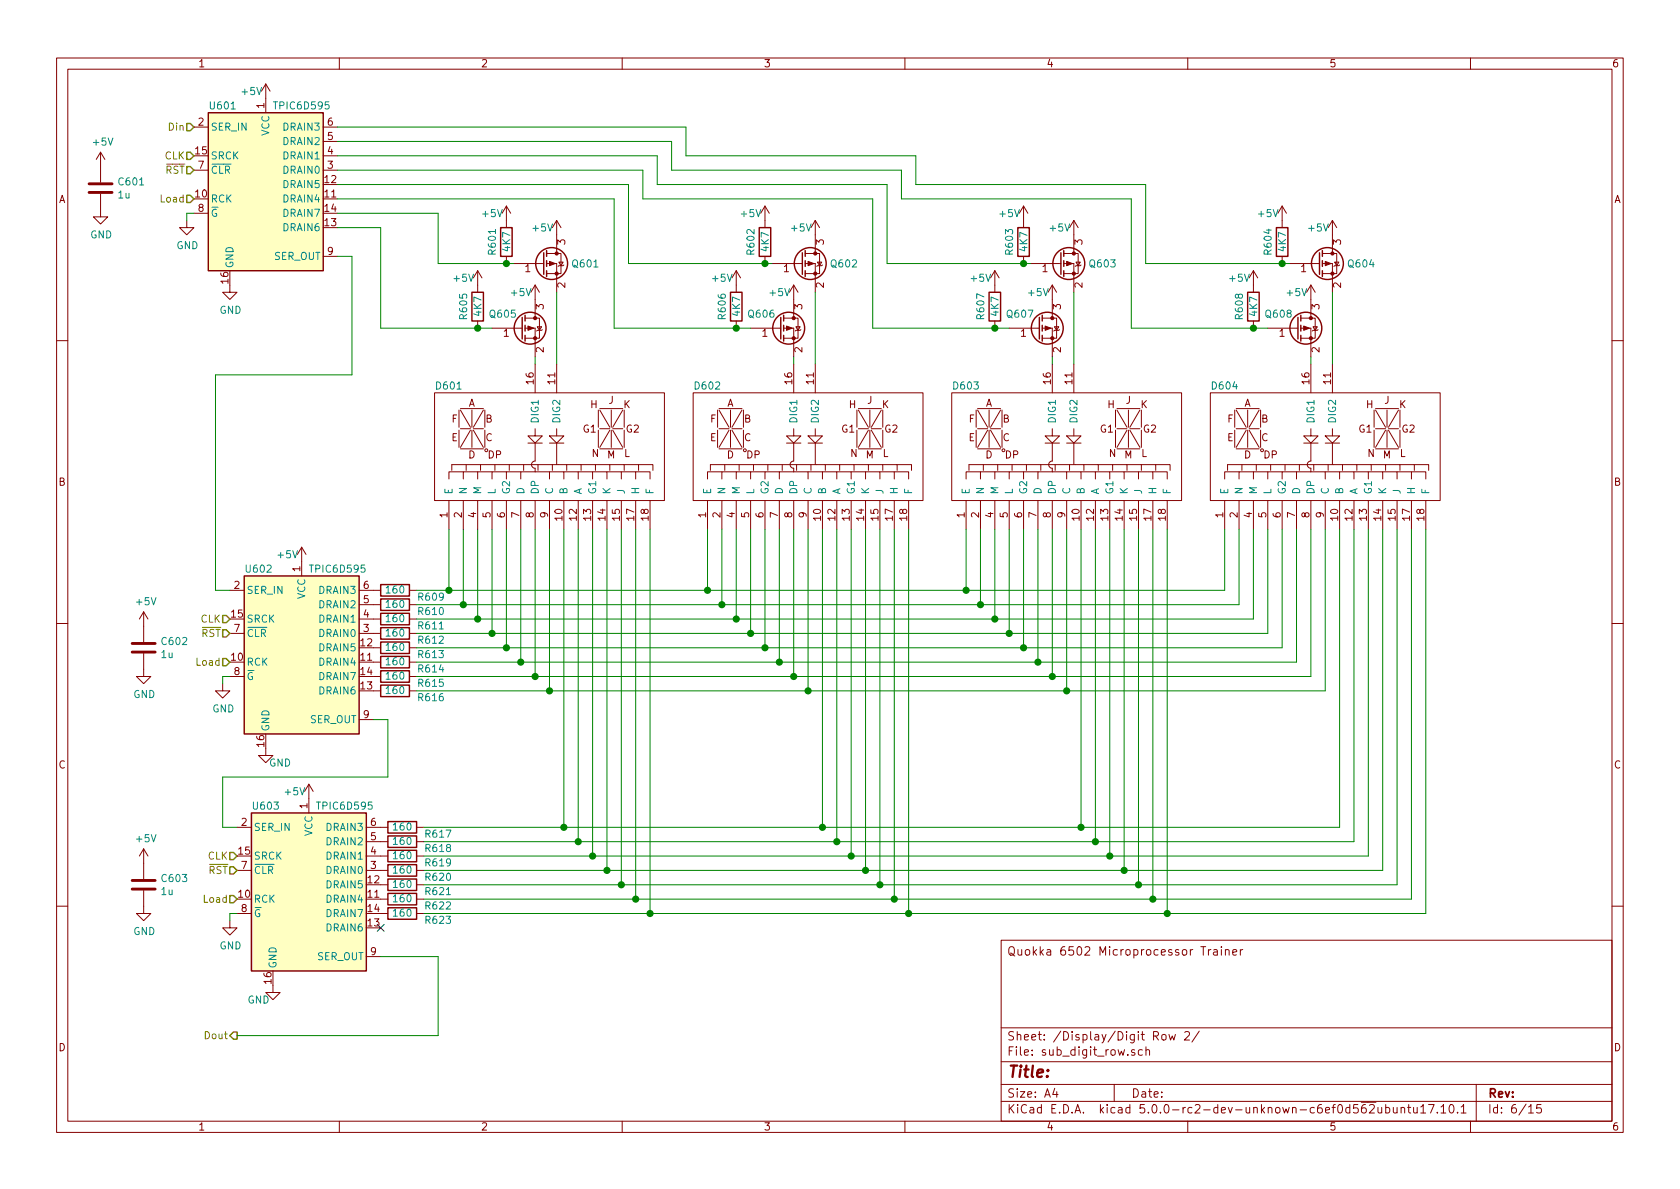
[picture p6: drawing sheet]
<svg xmlns="http://www.w3.org/2000/svg" width="297mm" height="210mm" viewBox="0 0 297 210" stroke-linecap="round" stroke-linejoin="round" font-family="sans-serif">
<defs><g id="words">
<text font-size="2.8" fill="#840000" x="178" y="190.5">Title:</text>
<g font-size="2.1" fill="#840000">
<text x="178" y="169">Quokka 6502 Microprocessor Trainer</text>
<text x="178" y="184">Sheet: /Display/Digit Row 2/</text>
<text x="178" y="186.7">File: sub_digit_row.sch</text>
<text x="178" y="196.9">KiCad E.D.A. kicad 5.0.0-rc2-dev-unknown-c6ef0d562ubuntu17.10.1</text>
<text x="178" y="194.1">Size: A4</text>
<text x="200" y="194.1">Date:</text>
<text x="263" y="194.1">Rev:</text>
<text x="263" y="196.9">Id: 6/15</text>
</g>
<g font-size="1.8" fill="#840000">
<text x="35" y="11.9">1</text>
<text x="85" y="11.9">2</text>
<text x="135" y="11.9">3</text>
<text x="185" y="11.9">4</text>
<text x="235" y="11.9">5</text>
<text x="285" y="11.9">6</text>
<text x="35.1" y="22.2">2</text>
<text x="46.7" y="19.1" transform="rotate(-90 46.7 19.1)">1</text>
<text x="57.9" y="22.2">6</text>
<text x="34.6" y="27.3">15</text>
<text x="35.1" y="29.8">7</text>
<text x="57.9" y="29.8">3</text>
<text x="57.9" y="27.3">4</text>
<text x="57.9" y="24.8">5</text>
<text x="10.4" y="35.9">A</text>
<text x="34.6" y="34.9">10</text>
<text x="57.5" y="34.9">11</text>
<text x="57.5" y="32.4">12</text>
<text x="285.4" y="35.9">A</text>
<text x="35.1" y="37.5">8</text>
<text x="57.5" y="40">13</text>
<text x="57.5" y="37.5">14</text>
<text x="57.9" y="45.1">9</text>
<text x="99.9" y="43.3" transform="rotate(-90 99.9 43.3)">3</text>
<text x="145.7" y="43.3" transform="rotate(-90 145.7 43.3)">3</text>
<text x="191.4" y="43.3" transform="rotate(-90 191.4 43.3)">3</text>
<text x="237.1" y="43.3" transform="rotate(-90 237.1 43.3)">3</text>
<text x="40.4" y="50.1" transform="rotate(-90 40.4 50.1)">16</text>
<text x="92.9" y="48.1">1</text>
<text x="99.9" y="50.9" transform="rotate(-90 99.9 50.9)">2</text>
<text x="138.6" y="48.1">1</text>
<text x="145.7" y="50.9" transform="rotate(-90 145.7 50.9)">2</text>
<text x="184.3" y="48.1">1</text>
<text x="191.4" y="50.9" transform="rotate(-90 191.4 50.9)">2</text>
<text x="230" y="48.1">1</text>
<text x="237.1" y="50.9" transform="rotate(-90 237.1 50.9)">2</text>
<text x="89.1" y="59.6">1</text>
<text x="96.1" y="54.7" transform="rotate(-90 96.1 54.7)">3</text>
<text x="134.8" y="59.6">1</text>
<text x="141.9" y="54.7" transform="rotate(-90 141.9 54.7)">3</text>
<text x="180.5" y="59.6">1</text>
<text x="187.6" y="54.7" transform="rotate(-90 187.6 54.7)">3</text>
<text x="226.2" y="59.6">1</text>
<text x="233.3" y="54.7" transform="rotate(-90 233.3 54.7)">3</text>
<text x="96.1" y="62.3" transform="rotate(-90 96.1 62.3)">2</text>
<text x="141.9" y="62.3" transform="rotate(-90 141.9 62.3)">2</text>
<text x="187.6" y="62.3" transform="rotate(-90 187.6 62.3)">2</text>
<text x="233.3" y="62.3" transform="rotate(-90 233.3 62.3)">2</text>
<text x="82.8" y="71.9">A</text>
<text x="94.4" y="67.9" transform="rotate(-90 94.4 67.9)">16</text>
<text x="98.2" y="67.9" transform="rotate(-90 98.2 67.9)">11</text>
<text x="107.6" y="71.4">J</text>
<text x="128.5" y="71.9">A</text>
<text x="140.1" y="67.9" transform="rotate(-90 140.1 67.9)">16</text>
<text x="143.9" y="67.9" transform="rotate(-90 143.9 67.9)">11</text>
<text x="153.3" y="71.4">J</text>
<text x="174.2" y="71.9">A</text>
<text x="185.8" y="67.9" transform="rotate(-90 185.8 67.9)">16</text>
<text x="189.6" y="67.9" transform="rotate(-90 189.6 67.9)">11</text>
<text x="199" y="71.4">J</text>
<text x="220" y="71.9">A</text>
<text x="231.5" y="67.9" transform="rotate(-90 231.5 67.9)">16</text>
<text x="235.3" y="67.9" transform="rotate(-90 235.3 67.9)">11</text>
<text x="244.8" y="71.4">J</text>
<text x="79.9" y="74.7">F</text>
<text x="85.9" y="74.7">B</text>
<text x="103.1" y="76.5">G1</text>
<text x="104.4" y="72.2">H</text>
<text x="110.2" y="72.2">K</text>
<text x="110.7" y="76.5">G2</text>
<text x="125.6" y="74.7">F</text>
<text x="131.6" y="74.7">B</text>
<text x="148.8" y="76.5">G1</text>
<text x="150.1" y="72.2">H</text>
<text x="156" y="72.2">K</text>
<text x="156.4" y="76.5">G2</text>
<text x="171.3" y="74.7">F</text>
<text x="177.3" y="74.7">B</text>
<text x="194.5" y="76.5">G1</text>
<text x="195.8" y="72.2">H</text>
<text x="201.7" y="72.2">K</text>
<text x="202.2" y="76.5">G2</text>
<text x="217" y="74.7">F</text>
<text x="223" y="74.7">B</text>
<text x="240.3" y="76.5">G1</text>
<text x="241.6" y="72.2">H</text>
<text x="247.4" y="72.2">K</text>
<text x="247.9" y="76.5">G2</text>
<text x="79.8" y="78">E</text>
<text x="82.8" y="81.1">D</text>
<text x="85.9" y="78">C</text>
<text x="86.3" y="81.1">DP</text>
<text x="104.6" y="80.8">N</text>
<text x="107.3" y="81.1">M</text>
<text x="110.3" y="80.8">L</text>
<text x="125.5" y="78">E</text>
<text x="128.5" y="81.1">D</text>
<text x="131.6" y="78">C</text>
<text x="132" y="81.1">DP</text>
<text x="150.4" y="80.8">N</text>
<text x="153.1" y="81.1">M</text>
<text x="156.1" y="80.8">L</text>
<text x="171.2" y="78">E</text>
<text x="174.2" y="81.1">D</text>
<text x="177.3" y="78">C</text>
<text x="177.7" y="81.1">DP</text>
<text x="196.1" y="80.8">N</text>
<text x="198.8" y="81.1">M</text>
<text x="201.8" y="80.8">L</text>
<text x="217" y="78">E</text>
<text x="220" y="81.1">D</text>
<text x="223" y="78">C</text>
<text x="223.4" y="81.1">DP</text>
<text x="241.8" y="80.8">N</text>
<text x="244.5" y="81.1">M</text>
<text x="247.5" y="80.8">L</text>
<text x="10.4" y="85.9">B</text>
<text x="285.4" y="85.9">B</text>
<text x="79.1" y="91.5" transform="rotate(-90 79.1 91.5)">1</text>
<text x="81.7" y="91.5" transform="rotate(-90 81.7 91.5)">2</text>
<text x="84.2" y="91.5" transform="rotate(-90 84.2 91.5)">4</text>
<text x="86.7" y="91.5" transform="rotate(-90 86.7 91.5)">5</text>
<text x="89.3" y="91.5" transform="rotate(-90 89.3 91.5)">6</text>
<text x="91.8" y="91.5" transform="rotate(-90 91.8 91.5)">7</text>
<text x="94.4" y="91.5" transform="rotate(-90 94.4 91.5)">8</text>
<text x="96.9" y="91.5" transform="rotate(-90 96.9 91.5)">9</text>
<text x="99.4" y="92" transform="rotate(-90 99.4 92)">10</text>
<text x="102" y="92" transform="rotate(-90 102 92)">12</text>
<text x="104.5" y="92" transform="rotate(-90 104.5 92)">13</text>
<text x="107.1" y="92" transform="rotate(-90 107.1 92)">14</text>
<text x="109.6" y="92" transform="rotate(-90 109.6 92)">15</text>
<text x="112.1" y="92" transform="rotate(-90 112.1 92)">17</text>
<text x="114.7" y="92" transform="rotate(-90 114.7 92)">18</text>
<text x="124.8" y="91.5" transform="rotate(-90 124.8 91.5)">1</text>
<text x="127.4" y="91.5" transform="rotate(-90 127.4 91.5)">2</text>
<text x="129.9" y="91.5" transform="rotate(-90 129.9 91.5)">4</text>
<text x="132.5" y="91.5" transform="rotate(-90 132.5 91.5)">5</text>
<text x="135" y="91.5" transform="rotate(-90 135 91.5)">6</text>
<text x="137.5" y="91.5" transform="rotate(-90 137.5 91.5)">7</text>
<text x="140.1" y="91.5" transform="rotate(-90 140.1 91.5)">8</text>
<text x="142.6" y="91.5" transform="rotate(-90 142.6 91.5)">9</text>
<text x="145.2" y="92" transform="rotate(-90 145.2 92)">10</text>
<text x="147.7" y="92" transform="rotate(-90 147.7 92)">12</text>
<text x="150.2" y="92" transform="rotate(-90 150.2 92)">13</text>
<text x="152.8" y="92" transform="rotate(-90 152.8 92)">14</text>
<text x="155.3" y="92" transform="rotate(-90 155.3 92)">15</text>
<text x="157.9" y="92" transform="rotate(-90 157.9 92)">17</text>
<text x="160.4" y="92" transform="rotate(-90 160.4 92)">18</text>
<text x="170.6" y="91.5" transform="rotate(-90 170.6 91.5)">1</text>
<text x="173.1" y="91.5" transform="rotate(-90 173.1 91.5)">2</text>
<text x="175.6" y="91.5" transform="rotate(-90 175.6 91.5)">4</text>
<text x="178.2" y="91.5" transform="rotate(-90 178.2 91.5)">5</text>
<text x="180.7" y="91.5" transform="rotate(-90 180.7 91.5)">6</text>
<text x="183.3" y="91.5" transform="rotate(-90 183.3 91.5)">7</text>
<text x="185.8" y="91.5" transform="rotate(-90 185.8 91.5)">8</text>
<text x="188.3" y="91.5" transform="rotate(-90 188.3 91.5)">9</text>
<text x="190.9" y="92" transform="rotate(-90 190.9 92)">10</text>
<text x="193.4" y="92" transform="rotate(-90 193.4 92)">12</text>
<text x="196" y="92" transform="rotate(-90 196 92)">13</text>
<text x="198.5" y="92" transform="rotate(-90 198.5 92)">14</text>
<text x="201" y="92" transform="rotate(-90 201 92)">15</text>
<text x="203.6" y="92" transform="rotate(-90 203.6 92)">17</text>
<text x="206.1" y="92" transform="rotate(-90 206.1 92)">18</text>
<text x="216.3" y="91.5" transform="rotate(-90 216.3 91.5)">1</text>
<text x="218.8" y="91.5" transform="rotate(-90 218.8 91.5)">2</text>
<text x="221.4" y="91.5" transform="rotate(-90 221.4 91.5)">4</text>
<text x="223.9" y="91.5" transform="rotate(-90 223.9 91.5)">5</text>
<text x="226.4" y="91.5" transform="rotate(-90 226.4 91.5)">6</text>
<text x="229" y="91.5" transform="rotate(-90 229 91.5)">7</text>
<text x="231.5" y="91.5" transform="rotate(-90 231.5 91.5)">8</text>
<text x="234.1" y="91.5" transform="rotate(-90 234.1 91.5)">9</text>
<text x="236.6" y="92" transform="rotate(-90 236.6 92)">10</text>
<text x="239.1" y="92" transform="rotate(-90 239.1 92)">12</text>
<text x="241.7" y="92" transform="rotate(-90 241.7 92)">13</text>
<text x="244.2" y="92" transform="rotate(-90 244.2 92)">14</text>
<text x="246.8" y="92" transform="rotate(-90 246.8 92)">15</text>
<text x="249.3" y="92" transform="rotate(-90 249.3 92)">17</text>
<text x="251.8" y="92" transform="rotate(-90 251.8 92)">18</text>
<text x="53.1" y="101.1" transform="rotate(-90 53.1 101.1)">1</text>
<text x="41.4" y="104.1">2</text>
<text x="64.3" y="106.7">5</text>
<text x="64.3" y="104.1">6</text>
<text x="40.9" y="109.2">15</text>
<text x="41.4" y="111.8">7</text>
<text x="64.3" y="111.8">3</text>
<text x="64.3" y="109.2">4</text>
<text x="40.9" y="116.8">10</text>
<text x="41.4" y="119.4">8</text>
<text x="63.8" y="116.8">11</text>
<text x="63.8" y="114.3">12</text>
<text x="63.8" y="119.4">14</text>
<text x="63.8" y="121.9">13</text>
<text x="64.3" y="127">9</text>
<text x="10.4" y="135.9">C</text>
<text x="46.7" y="132" transform="rotate(-90 46.7 132)">16</text>
<text x="285.4" y="135.9">C</text>
<text x="54.4" y="143" transform="rotate(-90 54.4 143)">1</text>
<text x="42.7" y="146">2</text>
<text x="65.6" y="148.6">5</text>
<text x="65.6" y="146">6</text>
<text x="42.2" y="151.1">15</text>
<text x="42.7" y="153.7">7</text>
<text x="65.6" y="153.7">3</text>
<text x="65.6" y="151.1">4</text>
<text x="42.2" y="158.7">10</text>
<text x="42.7" y="161.3">8</text>
<text x="65.1" y="158.7">11</text>
<text x="65.1" y="156.2">12</text>
<text x="65.1" y="161.3">14</text>
<text x="65.1" y="163.8">13</text>
<text x="48" y="173.9" transform="rotate(-90 48 173.9)">16</text>
<text x="65.6" y="168.9">9</text>
<text x="10.4" y="185.9">D</text>
<text x="285.4" y="185.9">D</text>
<text x="35" y="199.9">1</text>
<text x="85" y="199.9">2</text>
<text x="135" y="199.9">3</text>
<text x="185" y="199.9">4</text>
<text x="235" y="199.9">5</text>
<text x="285" y="199.9">6</text>
</g>
<g font-size="1.8" fill="#008484">
<text x="42.8" y="16.8">+5V</text>
<text x="37.2" y="23.1">SER_IN</text>
<text x="37.3" y="19.3">U601</text>
<text x="48.7" y="19.3">TPIC6D595</text>
<text x="50.2" y="23.1">DRAIN3</text>
<text x="16.6" y="25.7">+5V</text>
<text x="37.2" y="28.2">SRCK</text>
<text x="47.6" y="24" transform="rotate(-90 47.6 24)">VCC</text>
<text x="50.2" y="28.2">DRAIN1</text>
<text x="50.2" y="25.6">DRAIN2</text>
<text x="20.9" y="35.1">1u</text>
<text x="21.1" y="32.8">C601</text>
<text x="37.2" y="35.8">RCK</text>
<text x="37.2" y="30.7">CLR</text>
<text x="50.2" y="35.8">DRAIN4</text>
<text x="50.2" y="33.3">DRAIN5</text>
<text x="50.2" y="30.7">DRAIN0</text>
<text x="37.2" y="38.3">G</text>
<text x="50.2" y="40.9">DRAIN6</text>
<text x="50.2" y="38.3">DRAIN7</text>
<text x="85.4" y="38.4">+5V</text>
<text x="94.3" y="40.9">+5V</text>
<text x="131.1" y="38.4">+5V</text>
<text x="140" y="40.9">+5V</text>
<text x="176.8" y="38.4">+5V</text>
<text x="185.7" y="40.9">+5V</text>
<text x="222.6" y="38.4">+5V</text>
<text x="231.4" y="40.9">+5V</text>
<text x="16" y="42.2">GND</text>
<text x="31.2" y="44.1">GND</text>
<text x="41.3" y="47.5" transform="rotate(-90 41.3 47.5)">GND</text>
<text x="48.4" y="46">SER_OUT</text>
<text x="87.7" y="44.9" transform="rotate(-90 87.7 44.9)">R601</text>
<text x="90.2" y="44.4" transform="rotate(-90 90.2 44.4)">4K7</text>
<text x="101.3" y="47.3">Q601</text>
<text x="133.4" y="44.9" transform="rotate(-90 133.4 44.9)">R602</text>
<text x="135.9" y="44.4" transform="rotate(-90 135.9 44.4)">4K7</text>
<text x="147.1" y="47.3">Q602</text>
<text x="179.1" y="44.9" transform="rotate(-90 179.1 44.9)">R603</text>
<text x="181.7" y="44.4" transform="rotate(-90 181.7 44.4)">4K7</text>
<text x="192.8" y="47.3">Q603</text>
<text x="224.8" y="44.9" transform="rotate(-90 224.8 44.9)">R604</text>
<text x="227.4" y="44.4" transform="rotate(-90 227.4 44.4)">4K7</text>
<text x="238.5" y="47.3">Q604</text>
<text x="80.3" y="49.8">+5V</text>
<text x="90.5" y="52.4">+5V</text>
<text x="126" y="49.8">+5V</text>
<text x="136.2" y="52.4">+5V</text>
<text x="171.8" y="49.8">+5V</text>
<text x="181.9" y="52.4">+5V</text>
<text x="217.5" y="49.8">+5V</text>
<text x="227.6" y="52.4">+5V</text>
<text x="38.8" y="55.5">GND</text>
<text x="82.6" y="56.3" transform="rotate(-90 82.6 56.3)">R605</text>
<text x="85.1" y="55.8" transform="rotate(-90 85.1 55.8)">4K7</text>
<text x="86.7" y="56.2">Q605</text>
<text x="128.3" y="56.3" transform="rotate(-90 128.3 56.3)">R606</text>
<text x="130.9" y="55.8" transform="rotate(-90 130.9 55.8)">4K7</text>
<text x="132.5" y="56.2">Q606</text>
<text x="174" y="56.3" transform="rotate(-90 174 56.3)">R607</text>
<text x="176.6" y="55.8" transform="rotate(-90 176.6 55.8)">4K7</text>
<text x="178.2" y="56.2">Q607</text>
<text x="219.8" y="56.3" transform="rotate(-90 219.8 56.3)">R608</text>
<text x="222.3" y="55.8" transform="rotate(-90 222.3 55.8)">4K7</text>
<text x="223.9" y="56.2">Q608</text>
<text x="77.2" y="68.9">D601</text>
<text x="123" y="68.9">D602</text>
<text x="168.7" y="68.9">D603</text>
<text x="214.4" y="68.9">D604</text>
<text x="95.2" y="74.6" transform="rotate(-90 95.2 74.6)">DIG1</text>
<text x="99.1" y="74.6" transform="rotate(-90 99.1 74.6)">DIG2</text>
<text x="141" y="74.6" transform="rotate(-90 141 74.6)">DIG1</text>
<text x="144.8" y="74.6" transform="rotate(-90 144.8 74.6)">DIG2</text>
<text x="186.7" y="74.6" transform="rotate(-90 186.7 74.6)">DIG1</text>
<text x="190.5" y="74.6" transform="rotate(-90 190.5 74.6)">DIG2</text>
<text x="232.4" y="74.6" transform="rotate(-90 232.4 74.6)">DIG1</text>
<text x="236.2" y="74.6" transform="rotate(-90 236.2 74.6)">DIG2</text>
<text x="80" y="87.5" transform="rotate(-90 80 87.5)">E</text>
<text x="82.5" y="87.5" transform="rotate(-90 82.5 87.5)">N</text>
<text x="85.1" y="87.5" transform="rotate(-90 85.1 87.5)">M</text>
<text x="87.6" y="87.5" transform="rotate(-90 87.6 87.5)">L</text>
<text x="90.2" y="87.5" transform="rotate(-90 90.2 87.5)">G2</text>
<text x="92.7" y="87.5" transform="rotate(-90 92.7 87.5)">D</text>
<text x="95.2" y="87.5" transform="rotate(-90 95.2 87.5)">DP</text>
<text x="97.8" y="87.5" transform="rotate(-90 97.8 87.5)">C</text>
<text x="100.3" y="87.5" transform="rotate(-90 100.3 87.5)">B</text>
<text x="102.9" y="87.5" transform="rotate(-90 102.9 87.5)">A</text>
<text x="105.4" y="87.5" transform="rotate(-90 105.4 87.5)">G1</text>
<text x="107.9" y="87.5" transform="rotate(-90 107.9 87.5)">K</text>
<text x="110.5" y="87.5" transform="rotate(-90 110.5 87.5)">J</text>
<text x="113" y="87.5" transform="rotate(-90 113 87.5)">H</text>
<text x="115.6" y="87.5" transform="rotate(-90 115.6 87.5)">F</text>
<text x="125.7" y="87.5" transform="rotate(-90 125.7 87.5)">E</text>
<text x="128.3" y="87.5" transform="rotate(-90 128.3 87.5)">N</text>
<text x="130.8" y="87.5" transform="rotate(-90 130.8 87.5)">M</text>
<text x="133.3" y="87.5" transform="rotate(-90 133.3 87.5)">L</text>
<text x="135.9" y="87.5" transform="rotate(-90 135.9 87.5)">G2</text>
<text x="138.4" y="87.5" transform="rotate(-90 138.4 87.5)">D</text>
<text x="141" y="87.5" transform="rotate(-90 141 87.5)">DP</text>
<text x="143.5" y="87.5" transform="rotate(-90 143.5 87.5)">C</text>
<text x="146" y="87.5" transform="rotate(-90 146 87.5)">B</text>
<text x="148.6" y="87.5" transform="rotate(-90 148.6 87.5)">A</text>
<text x="151.1" y="87.5" transform="rotate(-90 151.1 87.5)">G1</text>
<text x="153.7" y="87.5" transform="rotate(-90 153.7 87.5)">K</text>
<text x="156.2" y="87.5" transform="rotate(-90 156.2 87.5)">J</text>
<text x="158.7" y="87.5" transform="rotate(-90 158.7 87.5)">H</text>
<text x="161.3" y="87.5" transform="rotate(-90 161.3 87.5)">F</text>
<text x="171.4" y="87.5" transform="rotate(-90 171.4 87.5)">E</text>
<text x="174" y="87.5" transform="rotate(-90 174 87.5)">N</text>
<text x="176.5" y="87.5" transform="rotate(-90 176.5 87.5)">M</text>
<text x="179.1" y="87.5" transform="rotate(-90 179.1 87.5)">L</text>
<text x="181.6" y="87.5" transform="rotate(-90 181.6 87.5)">G2</text>
<text x="184.1" y="87.5" transform="rotate(-90 184.1 87.5)">D</text>
<text x="186.7" y="87.5" transform="rotate(-90 186.7 87.5)">DP</text>
<text x="189.2" y="87.5" transform="rotate(-90 189.2 87.5)">C</text>
<text x="191.8" y="87.5" transform="rotate(-90 191.8 87.5)">B</text>
<text x="194.3" y="87.5" transform="rotate(-90 194.3 87.5)">A</text>
<text x="196.8" y="87.5" transform="rotate(-90 196.8 87.5)">G1</text>
<text x="199.4" y="87.5" transform="rotate(-90 199.4 87.5)">K</text>
<text x="201.9" y="87.5" transform="rotate(-90 201.9 87.5)">J</text>
<text x="204.5" y="87.5" transform="rotate(-90 204.5 87.5)">H</text>
<text x="207" y="87.5" transform="rotate(-90 207 87.5)">F</text>
<text x="217.2" y="87.5" transform="rotate(-90 217.2 87.5)">E</text>
<text x="219.7" y="87.5" transform="rotate(-90 219.7 87.5)">N</text>
<text x="222.2" y="87.5" transform="rotate(-90 222.2 87.5)">M</text>
<text x="224.8" y="87.5" transform="rotate(-90 224.8 87.5)">L</text>
<text x="227.3" y="87.5" transform="rotate(-90 227.3 87.5)">G2</text>
<text x="229.9" y="87.5" transform="rotate(-90 229.9 87.5)">D</text>
<text x="232.4" y="87.5" transform="rotate(-90 232.4 87.5)">DP</text>
<text x="234.9" y="87.5" transform="rotate(-90 234.9 87.5)">C</text>
<text x="237.5" y="87.5" transform="rotate(-90 237.5 87.5)">B</text>
<text x="240" y="87.5" transform="rotate(-90 240 87.5)">A</text>
<text x="242.6" y="87.5" transform="rotate(-90 242.6 87.5)">G1</text>
<text x="245.1" y="87.5" transform="rotate(-90 245.1 87.5)">K</text>
<text x="247.6" y="87.5" transform="rotate(-90 247.6 87.5)">J</text>
<text x="250.2" y="87.5" transform="rotate(-90 250.2 87.5)">H</text>
<text x="252.7" y="87.5" transform="rotate(-90 252.7 87.5)">F</text>
<text x="43.6" y="101.3">U602</text>
<text x="49.2" y="98.7">+5V</text>
<text x="55.1" y="101.3">TPIC6D595</text>
<text x="24.2" y="107">+5V</text>
<text x="43.6" y="105">SER_IN</text>
<text x="54" y="106" transform="rotate(-90 54 106)">VCC</text>
<text x="56.5" y="107.6">DRAIN2</text>
<text x="56.5" y="105">DRAIN3</text>
<text x="68.4" y="107.5">160</text>
<text x="68.4" y="104.9">160</text>
<text x="74.1" y="106.2">R609</text>
<text x="43.6" y="110.1">SRCK</text>
<text x="43.6" y="112.6">CLR</text>
<text x="56.5" y="112.6">DRAIN0</text>
<text x="56.5" y="110.1">DRAIN1</text>
<text x="68.4" y="112.6">160</text>
<text x="68.4" y="110">160</text>
<text x="74.1" y="113.8">R612</text>
<text x="74.1" y="111.3">R611</text>
<text x="74.1" y="108.8">R610</text>
<text x="28.5" y="116.4">1u</text>
<text x="28.7" y="114.1">C602</text>
<text x="43.6" y="117.7">RCK</text>
<text x="56.5" y="117.7">DRAIN4</text>
<text x="56.5" y="115.2">DRAIN5</text>
<text x="68.4" y="117.6">160</text>
<text x="68.4" y="115.1">160</text>
<text x="74.1" y="118.9">R614</text>
<text x="74.1" y="116.4">R613</text>
<text x="23.6" y="123.4">GND</text>
<text x="37.5" y="126">GND</text>
<text x="43.6" y="120.3">G</text>
<text x="56.5" y="122.8">DRAIN6</text>
<text x="56.5" y="120.3">DRAIN7</text>
<text x="68.4" y="122.7">160</text>
<text x="68.4" y="120.2">160</text>
<text x="74.1" y="124">R616</text>
<text x="74.1" y="121.5">R615</text>
<text x="47.6" y="129.4" transform="rotate(-90 47.6 129.4)">GND</text>
<text x="54.8" y="127.9">SER_OUT</text>
<text x="47.6" y="135.6">GND</text>
<text x="44.9" y="143.2">U603</text>
<text x="50.5" y="140.6">+5V</text>
<text x="56.3" y="143.2">TPIC6D595</text>
<text x="24.2" y="148.9">+5V</text>
<text x="44.8" y="146.9">SER_IN</text>
<text x="55.2" y="147.9" transform="rotate(-90 55.2 147.9)">VCC</text>
<text x="57.8" y="149.5">DRAIN2</text>
<text x="57.8" y="146.9">DRAIN3</text>
<text x="69.6" y="149.4">160</text>
<text x="69.6" y="146.9">160</text>
<text x="75.4" y="148.1">R617</text>
<text x="28.7" y="156">C603</text>
<text x="44.8" y="152">SRCK</text>
<text x="44.8" y="154.6">CLR</text>
<text x="57.8" y="154.6">DRAIN0</text>
<text x="57.8" y="152">DRAIN1</text>
<text x="69.6" y="154.5">160</text>
<text x="69.6" y="151.9">160</text>
<text x="75.4" y="155.7">R620</text>
<text x="75.4" y="153.2">R619</text>
<text x="75.4" y="150.7">R618</text>
<text x="28.5" y="158.3">1u</text>
<text x="44.8" y="159.6">RCK</text>
<text x="57.8" y="159.6">DRAIN4</text>
<text x="57.8" y="157.1">DRAIN5</text>
<text x="69.6" y="159.6">160</text>
<text x="69.6" y="157">160</text>
<text x="75.4" y="160.8">R622</text>
<text x="75.4" y="158.3">R621</text>
<text x="23.6" y="165.3">GND</text>
<text x="38.8" y="167.9">GND</text>
<text x="44.8" y="162.2">G</text>
<text x="57.8" y="164.7">DRAIN6</text>
<text x="57.8" y="162.2">DRAIN7</text>
<text x="69.6" y="162.1">160</text>
<text x="75.4" y="163.4">R623</text>
<text x="48.9" y="171.3" transform="rotate(-90 48.9 171.3)">GND</text>
<text x="56" y="169.8">SER_OUT</text>
<text x="43.8" y="177.5">GND</text>
</g>
<g font-size="1.8" fill="#848400">
<text x="29.9" y="23.1">Din</text>
<text x="29.1" y="28.2">CLK</text>
<text x="28.5" y="35.8">Load</text>
<text x="29.2" y="30.7">RST</text>
<text x="35.5" y="110.1">CLK</text>
<text x="35.6" y="112.6">RST</text>
<text x="34.9" y="117.7">Load</text>
<text x="36.8" y="152">CLK</text>
<text x="36.9" y="154.6">RST</text>
<text x="36.2" y="159.6">Load</text>
<text x="36.3" y="183.8">Dout</text>
</g>
</g></defs>
<g fill="none" stroke="#840000" stroke-width=".18">
<path d="M10 10.3h277v189.9h-277zM12 12.2h273v186.1h-273zM47 14.9v5M47 14.9l-.8 1.2M47 14.9l.8 1.2M60 10.3v1.9M110 10.3v1.9M160 10.3v1.9M210 10.3v1.9M260 10.3v1.9M17.8 34.3v4h1.2l-1.2 1.3-1.3-1.3h1.3M17.8 26.9v5.4"/>
<path d="M17.8 26.9l-.8 1.3M17.8 26.9l.7 1.3M33 39v1.3h1.3l-1.3 1.2-1.3-1.2h1.3M34.3 22.5h2.5M34.3 30.1h2.5M34.3 37.7h2.5M57.1 22.5h2.6M57.1 30.1h2.6M57.1 27.6h2.6M57.1 25h2.6M89.5 36.4l-.7 1.3M89.5 36.4v3.9"/>
<path d="M89.5 36.4l.8 1.3M98.4 39v5.8M98.4 39l-.7 1.3M98.4 39l.8 1.3M135.3 36.4v3.9M135.3 36.4l-.8 1.3M135.3 36.4l.7 1.3M144.1 39v5.8M144.1 39l-.7 1.3M144.1 39l.8 1.3M181 36.4v3.9M181 36.4l-.8 1.3"/>
<path d="M181 36.4l.7 1.3M189.9 39v5.8M189.9 39l-.8 1.3M189.9 39l.7 1.3M226.7 36.4v3.9M226.7 36.4l-.8 1.3M226.7 36.4l.8 1.3M235.6 39v5.8M235.6 39l-.8 1.3M235.6 39l.7 1.3M40.6 50.4v1.3h1.3l-1.3 1.3-1.2-1.3h1.2M57.1 45.3h2.6"/>
<path d="M84.5 47.9v3.8M84.5 56.8v1.2M84.5 47.9l-.8 1.2M84.5 47.9l.7 1.2M87 58h5.1M89.5 45.3v1.3M90.8 46.6h5.1M92.1 58h.2M92.8 58h1.8v5.1M92.8 56.3h1.8M94.6 56.3h.8v3.5h-2.6M94.6 50.4v5.9"/>
<path d="M94.6 50.4l-.7 1.3M94.6 50.4l.8 1.3M95 57.8h.8l-.4 .6zM95.9 58.3l-.1 .1h-.8l-.1 .1M95.9 46.6h.2M96.6 46.6h1.8v5.1M96.6 44.8h1.8M98.4 44.8h.8v3.6h-2.6M98.8 46.3h.8l-.4 .7zM99.7 46.9l-.1 .1h-.8l-.1 .1M130.2 47.9v3.8M130.2 56.8v1.2"/>
<path d="M130.2 47.9l-.8 1.2M130.2 47.9l.7 1.2M132.7 58h5.1M135.3 45.3v1.3M136.5 46.6h5.1M137.8 58h.2M138.6 58h1.7v5.1M138.6 56.3h1.7M140.3 56.3h.8v3.5h-2.5M140.3 50.4v5.9M140.3 50.4l-.7 1.3M140.3 50.4l.8 1.3"/>
<path d="M140.7 57.8h.8l-.4 .6zM141.6 58.3l-.1 .1h-.8l-.1 .1M141.7 46.6h.2M142.4 46.6h1.7v5.1M142.4 44.8h1.7M144.1 44.8h.8v3.6h-2.5M144.5 46.3h.8l-.4 .7zM145.4 46.9l-.1 .1h-.8l-.1 .1M175.9 47.9v3.8M175.9 56.8v1.2M175.9 47.9l-.8 1.2M175.9 47.9l.8 1.2"/>
<path d="M178.4 58h5.1M181 45.3v1.3M182.2 46.6h5.1M183.6 58h.2M184.3 58h1.8v5.1M184.3 56.3h1.8M186.1 56.3h.7v3.5h-2.5M186.1 50.4v5.9M186.1 50.4l-.8 1.3M186.1 50.4l.7 1.3M186.4 57.8h.8l-.4 .6zM187.3 58.3l-.1 .1h-.8l-.1 .1"/>
<path d="M187.4 46.6h.2M188.1 46.6h1.8v5.1M188.1 44.8h1.8M189.9 44.8h.7v3.6h-2.5M190.2 46.3h.8l-.4 .7zM191.1 46.9l-.1 .1h-.8l-.1 .1M221.6 47.9v3.8M221.6 56.8v1.2M221.6 47.9l-.7 1.2M221.6 47.9l.8 1.2M224.2 58h5M226.7 45.3v1.3"/>
<path d="M228 46.6h5M229.3 58h.2M230 58h1.8v5.1M230 56.3h1.8M231.8 56.3h.7v3.5h-2.5M231.8 50.4v5.9M231.8 50.4l-.8 1.3M231.8 50.4l.7 1.3M232.2 57.8h.7l-.4 .6zM233 58.3l-.1 .1h-.7l-.2 .1M233.1 46.6h.2M233.8 46.6h1.8v5.1"/>
<path d="M233.8 44.8h1.8M235.6 44.8h.7v3.6h-2.5M236 46.3h.7l-.4 .7zM236.9 46.9l-.2 .1h-.7l-.2 .1M10 60.2h2M76.8 69.5h40.7v19h-40.7zM81.2 72.5v3.1M81.2 76.1v3M81.4 79.4h4.1M81.4 75.8h1.8M81.4 72.3h4.1M81.4 72.5l1.8 3.1"/>
<path d="M83.2 76.1l-1.8 3M83.4 72.5v3.1M83.4 76.1v3M83.7 75.8h1.8M83.7 76.1l1.8 3M85.5 72.5l-1.8 3.1M85.7 72.5v3.1M85.7 76.1v3M93.3 78.4h2.6M94.6 78.4v3.1a.63 .63 0 0 0-.6 .7 .63 .63 0 0 0 .6 .6v.6M94.6 75.8v1.3h-1.3l1.3 1.3 1.3-1.3h-1.3M94.6 64.4v5.1"/>
<path d="M97.2 77.1h2.5l-1.3 1.3zM97.2 78.4h2.5M98.4 64.4v5.1M98.4 75.8v1.3M98.4 78.4v3.8M105.8 72.5v3.1M105.8 76.1v3M106 79.4h4.1M106 75.8h1.8M106 72.3h4.1M106 72.5l1.8 3.1M107.8 76.1l-1.8 3"/>
<path d="M108.1 72.5v3.1M108.1 76.1v3M108.3 75.8h1.8M108.3 76.1l1.8 3M110.1 72.5l-1.8 3.1M110.4 72.5v3.1M110.4 76.1v3M122.6 69.5h40.6v19h-40.6zM126.9 72.5v3.1M126.9 76.1v3M127.1 79.4h4.1M127.1 72.5l1.8 3.1"/>
<path d="M127.1 75.8h1.8M127.1 72.3h4.1M128.9 76.1l-1.8 3M129.2 72.5v3.1M129.2 76.1v3M129.4 75.8h1.8M129.4 76.1l1.8 3M131.2 72.5l-1.8 3.1M131.4 72.5v3.1M131.4 76.1v3M139.1 78.4h2.5M140.3 78.4v3.1a.63 .63 0 0 0-.6 .7 .63 .63 0 0 0 .6 .6v.6"/>
<path d="M140.3 75.8v1.3h-1.2l1.2 1.3 1.3-1.3h-1.3M140.3 64.4v5.1M142.9 77.1h2.5l-1.3 1.3zM142.9 78.4h2.5M144.1 64.4v5.1M144.1 75.8v1.3M144.1 78.4v3.8M151.5 72.5v3.1M151.5 76.1v3M151.8 79.4h4M151.8 75.8h1.7M151.8 72.3h4"/>
<path d="M151.8 72.5l1.7 3.1M153.5 76.1l-1.7 3M153.8 72.5v3.1M153.8 76.1v3M154.1 75.8h1.7M154.1 76.1l1.7 3M155.8 72.5l-1.7 3.1M156.1 72.5v3.1M156.1 76.1v3M168.3 69.5h40.6v19h-40.6zM172.6 72.5v3.1M172.6 76.1v3"/>
<path d="M172.8 79.4h4.1M172.8 75.8h1.8M172.8 72.3h4.1M172.8 72.5l1.8 3.1M174.6 76.1l-1.8 3M174.9 72.5v3.1M174.9 76.1v3M175.1 75.8h1.8M175.1 76.1l1.8 3M176.9 72.5l-1.8 3.1M177.2 72.5v3.1M177.2 76.1v3"/>
<path d="M184.8 78.4h2.5M186.1 78.4v3.1a.63 .63 0 0 0-.7 .7 .63 .63 0 0 0 .7 .6v.6M186.1 75.8v1.3h-1.3l1.3 1.3 1.2-1.3h-1.2M186.1 64.4v5.1M188.6 77.1h2.5l-1.2 1.3zM188.6 78.4h2.5M189.9 64.4v5.1M189.9 75.8v1.3M189.9 78.4v3.8M197.2 72.5v3.1M197.2 76.1v3M197.5 79.4h4"/>
<path d="M197.5 75.8h1.8M197.5 72.3h4M197.5 72.5l1.8 3.1M199.3 76.1l-1.8 3M199.5 72.5v3.1M199.5 76.1v3M199.8 75.8h1.7M199.8 76.1l1.7 3M201.5 72.5l-1.7 3.1M201.8 72.5v3.1M201.8 76.1v3M214 69.5h40.6v19h-40.6z"/>
<path d="M218.3 72.5v3.1M218.3 76.1v3M218.6 79.4h4M218.6 75.8h1.7M218.6 72.3h4M218.6 72.5l1.7 3.1M220.3 76.1l-1.7 3M220.6 72.5v3.1M220.6 76.1v3M220.9 75.8h1.7M220.9 76.1l1.7 3M222.6 72.5l-1.7 3.1"/>
<path d="M222.9 72.5v3.1M222.9 76.1v3M230.5 78.4h2.5M231.8 78.4v3.1a.63 .63 0 0 0-.7 .7 .63 .63 0 0 0 .7 .6v.6M231.8 75.8v1.3h-1.3l1.3 1.3 1.2-1.3h-1.2M231.8 64.4v5.1M234.3 77.1h2.6l-1.3 1.3zM234.3 78.4h2.6M235.6 64.4v5.1M235.6 75.8v1.3M235.6 78.4v3.8M243 72.5v3.1"/>
<path d="M243 76.1v3M243.2 79.4h4.1M243.2 75.8h1.8M243.2 72.3h4.1M243.2 72.5l1.8 3.1M245 76.1l-1.8 3M245.2 72.5v3.1M245.2 76.1v3M245.5 75.8h1.8M245.5 76.1l1.8 3M247.3 72.5l-1.8 3.1M247.5 72.5v3.1"/>
<path d="M247.5 76.1v3M285 60.2h2M53.3 96.8v5M53.3 96.8l-.7 1.2M53.3 96.8l.8 1.2M79.4 88.5v5.1M79.9 83.2v-1h20.3v1M81.9 83.4h-2.5v1.3M81.9 88.5v5.1M82.4 82.2v1M84.5 83.4h-2.6v1.3M84.5 88.5v5.1"/>
<path d="M85 82.2v1M87 83.4h-2.5v1.3M87 88.5v5.1M87.5 82.2v1M89.5 83.4h-2.5v1.3M89.5 88.5v5.1M90 82.2v1M92.1 83.4h-2.6v1.3M92.1 88.5v5.1M92.6 82.2v1M94.6 83.4h-2.5v1.3M94.6 83.4h2.6v1.3"/>
<path d="M94.6 88.5v5.1M95.1 82.2v1M97.2 83.4h2.5v1.3M97.2 88.5v5.1M97.7 82.2v1M99.7 83.4h2.5v1.3M99.7 88.5v5.1M100.2 82.2h2.5v1M102.2 83.4h2.6v1.3M102.2 88.5v5.1M102.7 82.2h2.6v1M104.8 83.4h2.5v1.3"/>
<path d="M104.8 88.5v5.1M105.3 82.2h2.5v1M107.3 83.4h2.6v1.3M107.3 88.5v5.1M107.8 82.2h2.6v1M109.9 83.4h2.5v1.3M109.9 88.5v5.1M110.4 82.2h2.5v1M112.4 83.4h2.5v1.3M112.4 88.5v5.1M112.9 82.2h2.5v1M114.9 88.5v5.1"/>
<path d="M125.1 88.5v5.1M125.6 83.2v-1h20.3v1M127.6 83.4h-2.5v1.3M127.6 88.5v5.1M128.1 82.2v1M130.2 83.4h-2.6v1.3M130.2 88.5v5.1M130.7 82.2v1M132.7 83.4h-2.5v1.3M132.7 88.5v5.1M133.2 82.2v1M135.3 83.4h-2.6v1.3"/>
<path d="M135.3 88.5v5.1M135.8 82.2v1M137.8 83.4h-2.5v1.3M137.8 88.5v5.1M138.3 82.2v1M140.3 83.4h-2.5v1.3M140.3 83.4h2.6v1.3M140.3 88.5v5.1M140.8 82.2v1M142.9 83.4h2.5v1.3M142.9 88.5v5.1M143.4 82.2v1"/>
<path d="M145.4 83.4h2.6v1.3M145.4 88.5v5.1M145.9 82.2h2.6v1M148 83.4h2.5v1.3M148 88.5v5.1M148.5 82.2h2.5v1M150.5 83.4h2.5v1.3M150.5 88.5v5.1M151 82.2h2.5v1M153 83.4h2.6v1.3M153 88.5v5.1M153.5 82.2h2.6v1"/>
<path d="M155.6 83.4h2.5v1.3M155.6 88.5v5.1M156.1 82.2h2.5v1M158.1 83.4h2.6v1.3M158.1 88.5v5.1M158.6 82.2h2.6v1M160.7 88.5v5.1M170.8 88.5v5.1M171.3 83.2v-1h20.3v1M173.4 83.4h-2.6v1.3M173.4 88.5v5.1M173.9 82.2v1"/>
<path d="M175.9 83.4h-2.5v1.3M175.9 88.5v5.1M176.4 82.2v1M178.4 83.4h-2.5v1.3M178.4 88.5v5.1M178.9 82.2v1M181 83.4h-2.6v1.3M181 88.5v5.1M181.5 82.2v1M183.5 83.4h-2.5v1.3M183.5 88.5v5.1M184 82.2v1"/>
<path d="M186.1 83.4h-2.6v1.3M186.1 83.4h2.5v1.3M186.1 88.5v5.1M186.6 82.2v1M188.6 83.4h2.5v1.3M188.6 88.5v5.1M189.1 82.2v1M191.1 83.4h2.6v1.3M191.1 88.5v5.1M191.6 82.2h2.6v1M193.7 83.4h2.5v1.3M193.7 88.5v5.1"/>
<path d="M194.2 82.2h2.5v1M196.2 83.4h2.6v1.3M196.2 88.5v5.1M196.7 82.2h2.6v1M198.8 83.4h2.5v1.3M198.8 88.5v5.1M199.3 82.2h2.5v1M201.3 83.4h2.5v1.3M201.3 88.5v5.1M201.8 82.2h2.5v1M203.8 83.4h2.6v1.3M203.8 88.5v5.1"/>
<path d="M204.3 82.2h2.6v1M206.4 88.5v5.1M216.5 88.5v5.1M217 83.2v-1h20.4v1M219.1 83.4h-2.6v1.3M219.1 88.5v5.1M219.6 82.2v1M221.6 83.4h-2.5v1.3M221.6 88.5v5.1M222.1 82.2v1M224.2 83.4h-2.6v1.3M224.2 88.5v5.1"/>
<path d="M224.7 82.2v1M226.7 83.4h-2.5v1.3M226.7 88.5v5.1M227.2 82.2v1M229.2 83.4h-2.5v1.3M229.2 88.5v5.1M229.7 82.2v1M231.8 83.4h-2.6v1.3M231.8 83.4h2.5v1.3M231.8 88.5v5.1M232.3 82.2v1M234.3 83.4h2.6v1.3"/>
<path d="M234.3 88.5v5.1M234.8 82.2v1M236.9 83.4h2.5v1.3M236.9 88.5v5.1M237.4 82.2h2.5v1M239.4 83.4h2.5v1.3M239.4 88.5v5.1M239.9 82.2h2.5v1M241.9 83.4h2.6v1.3M241.9 88.5v5.1M242.4 82.2h2.6v1M244.5 83.4h2.5v1.3"/>
<path d="M244.5 88.5v5.1M245 82.2h2.5v1M247 83.4h2.6v1.3M247 88.5v5.1M247.5 82.2h2.6v1M249.6 83.4h2.5v1.3M249.6 88.5v5.1M250.1 82.2h2.5v1M252.1 88.5v5.1M10 110.3h2M25.4 115.6v4h1.3l-1.3 1.3-1.3-1.3h1.3M25.4 108.2v5.3"/>
<path d="M25.4 108.2l-.8 1.3M25.4 108.2l.8 1.3M40.6 104.4h2.6M40.6 112h2.6M40.6 119.6h2.6M63.5 104.4h3.8M63.5 112h3.8M63.5 109.5h3.8M63.5 106.9h3.8M66 119.6h1.3M66 117.1h1.3M66 114.5h1.3"/>
<path d="M72.4 104.4h1.3M72.4 112h1.3M72.4 109.5h1.3M72.4 106.9h1.3M72.4 119.6h1.3M72.4 117.1h1.3M72.4 114.5h1.3M285 110.3h2M39.4 120.9v1.3h1.2l-1.2 1.2-1.3-1.2h1.3M47 132.3v1.3h1.3l-1.3 1.3-1.3-1.3h1.3M54.6 138.7v5.1M54.6 138.7l-.8 1.2"/>
<path d="M54.6 138.7l.8 1.2M63.5 127.2h2.5M66 122.2h1.3M72.4 122.2h1.3M25.4 157.5v4h1.3l-1.3 1.3-1.3-1.3h1.3M25.4 150.1v5.3M25.4 150.1l-.8 1.3M25.4 150.1l.8 1.3M41.9 146.3h2.5M41.9 153.9h2.5M64.8 146.3h3.8M64.8 153.9h3.8"/>
<path d="M64.8 151.4h3.8M64.8 148.8h3.8M67.3 159h1.3M67.3 156.5h1.3M73.7 146.3h1.2M73.7 153.9h1.2M73.7 151.4h1.2M73.7 148.8h1.2M73.7 159h1.2M73.7 156.5h1.2M10 160.2h2M40.6 162.8v1.3h1.3l-1.3 1.2-1.2-1.2h1.2"/>
<path d="M41.9 161.5h2.5M48.3 174.2v1.3h1.2l-1.2 1.3-1.3-1.3h1.3M64.8 169.2h2.5M67.3 161.5h1.3M73.7 161.5h1.2M177 166.3h108v32h-108zM212.3 167.4h.9M213.7 167.9v1M214.1 167.9l-.4 .3M214.6 168h.6v.9M215.2 168.3h-.4l-.3 .2 .3 .4 .4-.1M216 167.4v.2"/>
<path d="M216 167.9v1M216.7 168a.37 .37 0 0 1 .6 .1v.8M216.7 167.9v1M218 168.4l.7-.1-.1-.3-.4-.1-.2 .2v.7h.6M219.3 167.9v1M219.7 167.9l-.4 .3M285 160.2h2M60 198.3v1.9M110 198.3v1.9M160 198.3v1.9M177 194.8h108M177 191.8h108"/>
<path d="M177 187.8h108M177 181.8h108M186.5 192.5l-.4 1h1M186.8 193v1M197 191.8v3M200.6 185.7l-.3-.1-.2 .2v.2l.5 .2v.3h-.5M202 185.7l-.5-.1-.2 .3v.6l.2 .1 .5-.1M202.6 185.7l.2-.1 .4 .1 .1 .9M202.6 185.1v1.5M204 183.2l.7-.1 .1-.2-.1-.3-.2-.2h-.5v1.5M204.3 183.2l.5 .7M205.5 183.1l.2-.2 .4 .2v.7l-.2 .1-.4-.1z"/>
<path d="M206.7 182.9l.3 1 .3-.7 .2 .7 .3-1M209.5 182.6l.2-.2h.3l.3 .2v.2v.3l-.9 .8h.9M210 198.3v1.9M212 182.3l-1.3 2M241.9 194.9h1.4M242.1 195.5l.3-.2h.3l.3 .5-.9 1h.9M243.6 195.8v.8a.39 .39 0 0 0 .7 .1M244.3 195.8v1M245 195.9l.4-.1 .3 .3-.1 .6-.2 .1-.4-.1M245 195.3v1.5M246.4 195.8v.8a.39 .39 0 0 0 .6 .1M247 195.8v1"/>
<path d="M247.7 196l.1-.1a.37 .37 0 0 1 .6 .1v.8M247.7 195.8v1M248.9 195.8h.5M249.1 195.3v1.3l.3 .2M249.9 195.8l.1 .9 .4 .1 .2-.1M250.6 195.8v1M251.2 195.8l.4-.5v1.5M251.2 196.8h.9M252.6 195.3h1l-.7 1.5M254.1 196.7v.1M254.8 195.8l.4-.5v1.5M254.8 196.8h.8"/>
<path d="M256.4 195.4l.2-.1a.8 .8 0 0 1 .5 .8 .8 .8 0 0 1-.5 .7 1 1 0 0 1-.2-1.4zM257.7 196.7v.1M258.3 195.8l.5-.5v1.5M258.3 196.8h.9M260 198.3v1.9M261 191.8v6.5M270.3 195.8l.4-.5v1.5M270.3 196.8h.8M272.5 195.3h-.7l-.1 .7 .2-.1 .5 .1 .1 .2v.5l-.2 .1-.6-.1"/>
<circle cx="86" cy="79.6" r=".25"/>
<circle cx="131.7" cy="79.6" r=".25"/>
<circle cx="177.4" cy="79.6" r=".25"/>
<circle cx="223.1" cy="79.6" r=".25"/>
</g>
<path d="M33 21.8h.7l.6 .7-.6 .6h-.7zM33 26.9h.7l.6 .7-.6 .6h-.7zM33 29.5h.7l.6 .6-.6 .6h-.7zM33 34.5h.7l.6 .7-.6 .6h-.7zM39.4 108.8h.6l.6 .7-.6 .6h-.6zM39.4 111.4h.6l.6 .6-.6 .6h-.6zM39.4 116.5h.6l.6 .6-.6 .6h-.6zM40.6 150.7h.7l.6 .7-.6 .6h-.7zM40.6 153.3h.7l.6 .6-.6 .7h-.7zM40.6 158.4h.7l.6 .6-.6 .6h-.7zM41.3 182.5h.6v1.3h-.6l-.7-.7z" fill="none" stroke="#848400" stroke-width=".25"/>
<g fill="none" stroke="#840000" stroke-width=".25">
<path d="M36.8 19.9h20.3v28h-20.3zM83.4 51.7h2.1v5.1h-2.1zM88.5 40.3h2.1v5h-2.1zM92.3 56.1v3.8M92.8 55.7v1.1M92.8 57.5v1M92.8 59.3v1M96.1 44.7v3.8M96.6 44.3v1M96.6 46.1v1M96.6 47.9v1M129.2 51.7h2v5.1h-2z"/>
<path d="M134.2 40.3h2.1v5h-2.1zM138 56.1v3.8M138.6 55.7v1.1M138.6 57.5v1M138.6 59.3v1M141.9 44.7v3.8M142.4 44.3v1M142.4 46.1v1M142.4 47.9v1M174.9 51.7h2v5.1h-2zM180 40.3h2v5h-2zM183.8 56.1v3.8"/>
<path d="M184.3 55.7v1.1M184.3 57.5v1M184.3 59.3v1M187.6 44.7v3.8M188.1 44.3v1M188.1 46.1v1M188.1 47.9v1M220.6 51.7h2v5.1h-2zM225.7 40.3h2v5h-2zM229.5 56.1v3.8M230 55.7v1.1M230 57.5v1"/>
<path d="M230 59.3v1M233.3 44.7v3.8M233.8 44.3v1M233.8 46.1v1M233.8 47.9v1M43.2 101.8h20.3v28h-20.3zM67.3 118.6h5.1v2h-5.1zM67.3 116.1h5.1v2h-5.1zM67.3 113.5h5.1v2.1h-5.1zM67.3 111h5.1v2h-5.1zM67.3 108.5h5.1v2h-5.1zM67.3 105.9h5.1v2h-5.1z"/>
<path d="M67.3 103.4h5.1v2h-5.1zM67.3 121.2h5.1v2h-5.1zM44.4 143.8h20.4v27.9h-20.4zM68.6 158h5.1v2h-5.1zM68.6 155.4h5.1v2.1h-5.1zM68.6 152.9h5.1v2h-5.1zM68.6 150.4h5.1v2h-5.1zM68.6 147.8h5.1v2.1h-5.1zM68.6 145.3h5.1v2h-5.1zM68.6 160.5h5.1v2.1h-5.1z"/>
<circle cx="93.7" cy="58" r="2.82"/>
<circle cx="97.5" cy="46.6" r="2.82"/>
<circle cx="139.4" cy="58" r="2.82"/>
<circle cx="143.3" cy="46.6" r="2.82"/>
<circle cx="185.2" cy="58" r="2.82"/>
<circle cx="189" cy="46.6" r="2.82"/>
<circle cx="230.9" cy="58" r="2.82"/>
<circle cx="234.7" cy="46.6" r="2.82"/>
</g>
<g fill="#840000" stroke="#840000" stroke-width=".18">
<path d="M93.3 57.7l1.1 .3-1.1 .4z"/>
<path d="M97.2 46.2l1 .4-1 .4z"/>
<path d="M139.1 57.7l1 .3-1 .4z"/>
<path d="M142.9 46.2l1 .4-1 .4z"/>
<path d="M184.8 57.7l1 .3-1 .4z"/>
<path d="M188.6 46.2l1 .4-1 .4z"/>
<path d="M230.5 57.7l1 .3-1 .4z"/>
<path d="M234.3 46.2l1 .4-1 .4z"/>
<circle cx="94.6" cy="59.8" r=".28"/>
<circle cx="94.6" cy="56.3" r=".28"/>
<circle cx="98.4" cy="48.4" r=".28"/>
<circle cx="98.4" cy="44.8" r=".28"/>
<circle cx="140.3" cy="59.8" r=".28"/>
<circle cx="140.3" cy="56.3" r=".28"/>
<circle cx="144.1" cy="48.4" r=".28"/>
<circle cx="144.1" cy="44.8" r=".28"/>
<circle cx="186.1" cy="59.8" r=".28"/>
<circle cx="186.1" cy="56.3" r=".28"/>
<circle cx="189.9" cy="48.4" r=".28"/>
<circle cx="189.9" cy="44.8" r=".28"/>
<circle cx="231.8" cy="59.8" r=".28"/>
<circle cx="231.8" cy="56.3" r=".28"/>
<circle cx="235.6" cy="48.4" r=".28"/>
<circle cx="235.6" cy="44.8" r=".28"/>
</g>
<g fill="none" stroke="#008400" stroke-width=".18">
<path d="M34.3 37.7h-1.3v1.3M59.7 35.2h48.9v22.8h24.1M59.7 30.1h54v5.1h40.6v22.8h24.1M59.7 25h59v5.1h40.7v5.1h40.6v22.8h24.2M59.7 37.7h17.8v8.9h13.3M59.7 32.6h51.4v14h25.4M59.7 27.6h56.5v5h40.6v14h25.4M59.7 22.5h61.6v5.1h40.6v5h40.7v14h25.4M59.7 40.3h7.6v17.7h19.7M59.7 45.3h2.5v21h-24.1v38.1h2.5M98.4 51.7v12.7M144.1 51.7v12.7"/>
<path d="M189.9 51.7v12.7M235.6 51.7v12.7M94.6 63.1v1.3M140.3 63.1v1.3M186.1 63.1v1.3M231.8 63.1v1.3M79.4 93.6v10.8M81.9 93.6v13.3M84.5 93.6v15.9M87 93.6v18.4M89.5 93.6v20.9M92.1 93.6v23.5"/>
<path d="M94.6 93.6v26M97.2 93.6v28.6M99.7 93.6v52.7M102.2 93.6v55.2M104.8 93.6v57.8M107.3 93.6v60.3M109.9 93.6v62.9M112.4 93.6v65.4M114.9 93.6v67.9M125.1 93.6v10.8M127.6 93.6v13.3M130.2 93.6v15.9"/>
<path d="M132.7 93.6v18.4M135.3 93.6v20.9M137.8 93.6v23.5M140.3 93.6v26M142.9 93.6v28.6M145.4 93.6v52.7M148 93.6v55.2M150.5 93.6v57.8M153 93.6v60.3M155.6 93.6v62.9M158.1 93.6v65.4M160.7 93.6v67.9"/>
<path d="M170.8 93.6v10.8M173.4 93.6v13.3M175.9 93.6v15.9M178.4 93.6v18.4M181 93.6v20.9M183.5 93.6v23.5M186.1 93.6v26M188.6 93.6v28.6M191.1 93.6v52.7M193.7 93.6v55.2M196.2 93.6v57.8M198.8 93.6v60.3"/>
<path d="M201.3 93.6v62.9M203.8 93.6v65.4M206.4 93.6v67.9M216.5 93.6v10.8h-142.8M219.1 93.6v13.3h-145.4M221.6 93.6v15.9h-147.9M224.2 93.6v18.4h-150.5M226.7 93.6v20.9h-153M229.2 93.6v23.5h-155.5M231.8 93.6v26h-158.1M234.3 93.6v28.6h-160.6M236.9 93.6v52.7h-162"/>
<path d="M239.4 93.6v55.2h-164.5M241.9 93.6v57.8h-167M244.5 93.6v60.3h-169.6M247 93.6v62.9h-172.1M249.6 93.6v65.4h-174.7M252.1 93.6v67.9h-177.2M40.6 119.6h-1.2v1.3M66 127.2h2.6v10.2h-29.2v8.9h2.5M41.9 161.5h-1.3v1.3M67.3 169.2h10.2v13.9h-35.6"/>
</g>
<g fill="#ffffc2" stroke="#ffffc2" stroke-width=".18">
<path d="M44.4 143.8h20.4v27.9h-20.4z"/>
<path d="M36.8 19.9h20.3v28h-20.3z"/>
<path d="M43.2 101.8h20.3v28h-20.3z"/>
</g>
<g fill="#008400" stroke="#008400" stroke-width=".25">
<circle cx="130.2" cy="58" r=".51"/>
<circle cx="135.3" cy="46.6" r=".51"/>
<circle cx="175.9" cy="58" r=".51"/>
<circle cx="181" cy="46.6" r=".51"/>
<circle cx="221.6" cy="58" r=".51"/>
<circle cx="226.7" cy="46.6" r=".51"/>
<circle cx="125.1" cy="104.4" r=".51"/>
<circle cx="127.6" cy="106.9" r=".51"/>
<circle cx="130.2" cy="109.5" r=".51"/>
<circle cx="132.7" cy="112" r=".51"/>
<circle cx="135.3" cy="114.5" r=".51"/>
<circle cx="137.8" cy="117.1" r=".51"/>
<circle cx="140.3" cy="119.6" r=".51"/>
<circle cx="142.9" cy="122.2" r=".51"/>
<circle cx="170.8" cy="104.4" r=".51"/>
<circle cx="173.4" cy="106.9" r=".51"/>
<circle cx="175.9" cy="109.5" r=".51"/>
<circle cx="178.4" cy="112" r=".51"/>
<circle cx="181" cy="114.5" r=".51"/>
<circle cx="183.5" cy="117.1" r=".51"/>
<circle cx="186.1" cy="119.6" r=".51"/>
<circle cx="188.6" cy="122.2" r=".51"/>
<circle cx="145.4" cy="146.3" r=".51"/>
<circle cx="148" cy="148.8" r=".51"/>
<circle cx="150.5" cy="151.4" r=".51"/>
<circle cx="153" cy="153.9" r=".51"/>
<circle cx="155.6" cy="156.5" r=".51"/>
<circle cx="158.1" cy="159" r=".51"/>
<circle cx="160.7" cy="161.5" r=".51"/>
<circle cx="191.1" cy="146.3" r=".51"/>
<circle cx="193.7" cy="148.8" r=".51"/>
<circle cx="196.2" cy="151.4" r=".51"/>
<circle cx="198.8" cy="153.9" r=".51"/>
<circle cx="201.3" cy="156.5" r=".51"/>
<circle cx="203.8" cy="159" r=".51"/>
<circle cx="206.4" cy="161.5" r=".51"/>
<circle cx="79.4" cy="104.4" r=".51"/>
<circle cx="81.9" cy="106.9" r=".51"/>
<circle cx="84.5" cy="109.5" r=".51"/>
<circle cx="87" cy="112" r=".51"/>
<circle cx="89.5" cy="114.5" r=".51"/>
<circle cx="92.1" cy="117.1" r=".51"/>
<circle cx="94.6" cy="119.6" r=".51"/>
<circle cx="99.7" cy="146.3" r=".51"/>
<circle cx="102.2" cy="148.8" r=".51"/>
<circle cx="104.8" cy="151.4" r=".51"/>
<circle cx="107.3" cy="153.9" r=".51"/>
<circle cx="109.9" cy="156.5" r=".51"/>
<circle cx="112.4" cy="159" r=".51"/>
<circle cx="114.9" cy="161.5" r=".51"/>
<circle cx="84.5" cy="58" r=".51"/>
<circle cx="89.5" cy="46.6" r=".51"/>
<circle cx="97.2" cy="122.2" r=".51"/>
</g>
<path d="M66.7 163.5l1.2 1.2M67.9 163.5l-1.2 1.2" fill="none" stroke="#000084" stroke-width=".18"/>
<path d="M15.7 34h4.1M15.7 32.5h4.1M23.4 115.3h4M23.4 113.8h4M23.4 157.2h4M23.4 155.7h4" fill="none" stroke="#840000" stroke-width=".51"/>
<use href="#words"/>
</svg>
